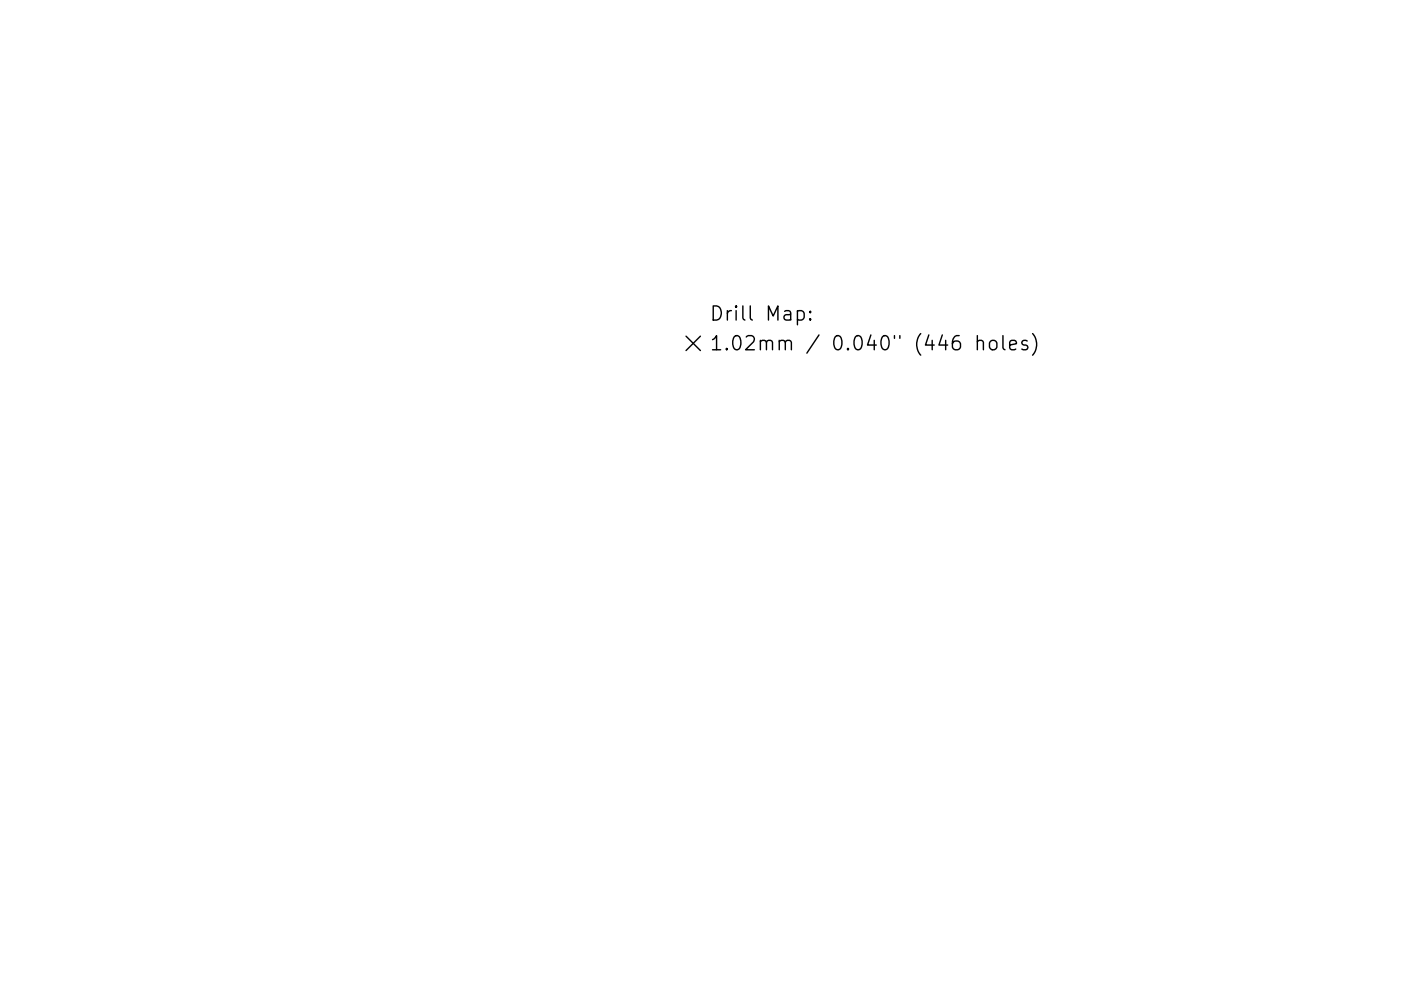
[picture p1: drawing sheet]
<svg xmlns="http://www.w3.org/2000/svg" width="297mm" height="210mm" viewBox="0 0 297 210" stroke-linecap="round" stroke-linejoin="round" font-family="sans-serif">
<defs><g id="words">
<g font-size="4.2">
<text x="150.5" y="68.1">Drill Map:</text>
<text x="150.5" y="74.4">1.02mm / 0.040&quot; (446 holes)</text>
</g>
</g></defs>
<path d="M145.5 71.3l3 3.1M148.5 71.3l-3 3.1M169.1 66.1l.8-.2 .6 .6v.8l-.3 .5-.3 .1-.8-.1M171.8 67.6l.1 .2-.1 .1-.2-.1 .2-.2v.3M171.8 66.1l.1 .1-.1 .1-.2-.1 .2-.1v.2M207.2 72.5a.74 .74 0 0 1 1.3 .1v1.6M207.2 71.2v3M209.9 72.5a.81 .81 0 0 1 .8-.3 .81 .81 0 0 1 .7 .6v.8a.81 .81 0 0 1-.8 .6 .81 .81 0 0 1-.8-.6v-.8zM212.6 71.2v2.6l.5 .4M214.1 73.2l1.4-.3-.1-.5-.9-.2-.4 .4v1.2l.1 .3 .3 .1 .9-.1M217.8 72.4l-.7-.2-.5 .4 .2 .5 1 .3 .1 .2-.1 .5-.3 .1-.9-.1M218.9 70.8a3.4 3.4 0 0 1 0 4.6" fill="none" stroke="#000" stroke-width=".3"/>
<use href="#words"/>
</svg>
